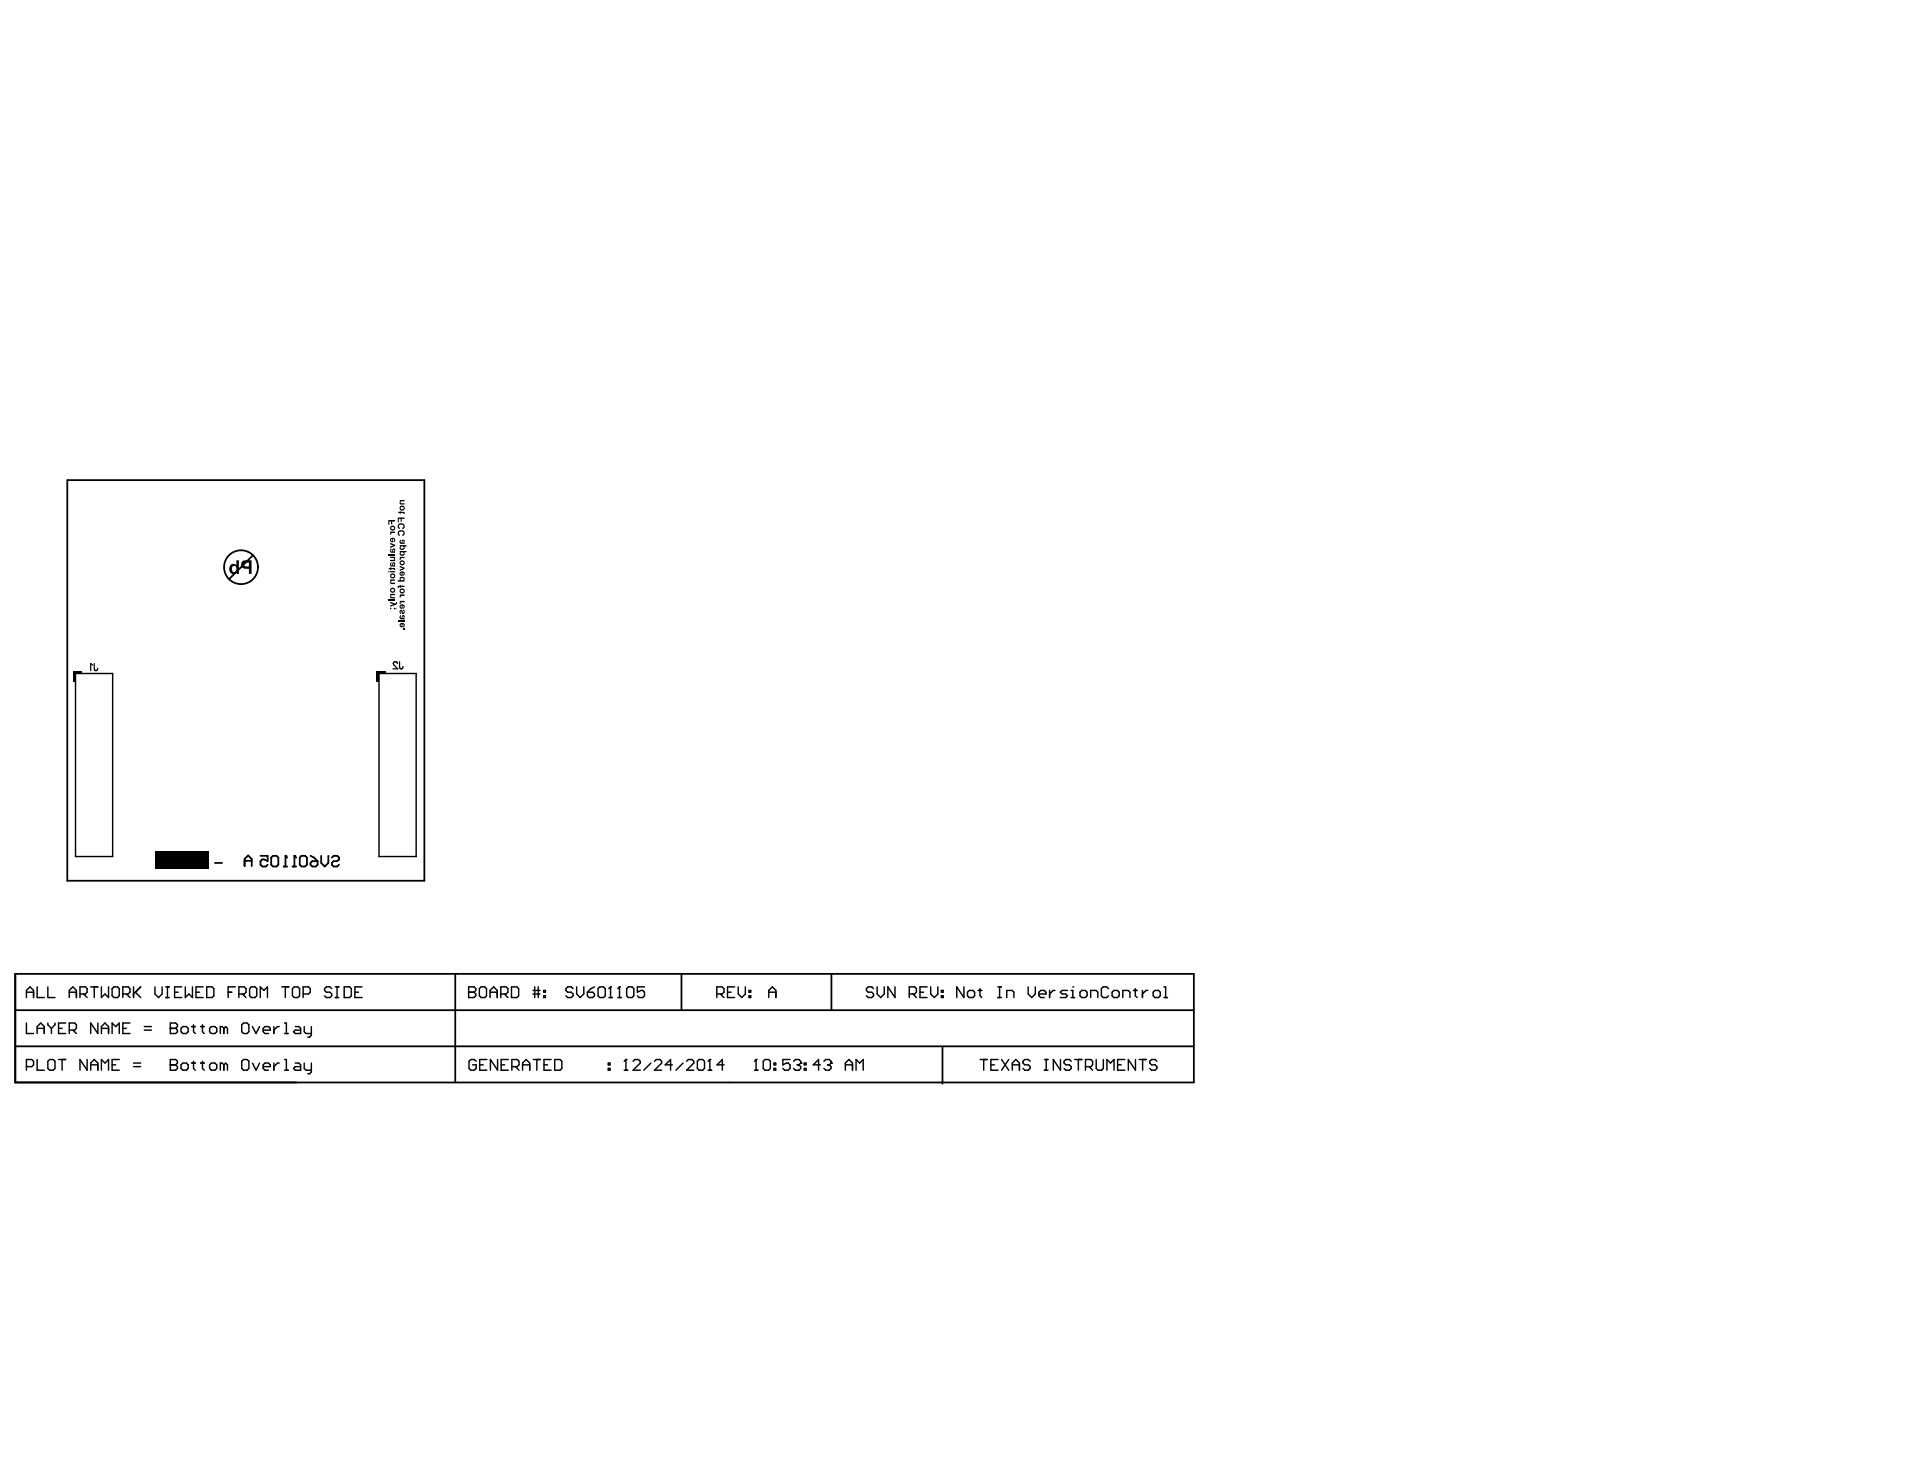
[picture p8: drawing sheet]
<svg xmlns="http://www.w3.org/2000/svg" width="271mm" height="208mm" viewBox="0 0 271 208" stroke-linecap="round" stroke-linejoin="round" font-family="sans-serif">
<g fill="none" stroke="#000" stroke-width=".25">
<path d="M9.5 67.8h50.4v56.5h-50.4zM35.7 78.4l-3.4 3.3M2.1 137.4h166.4v15.4h-166.4zM30.3 121.8h1M34.5 122.2v-1l.5-.5 .5 .5v1M34.5 121.5h1M36.8 120.8h1v.7l-.5-.2h-.3l-.2 .2v.5l.2 .3h.5l.3-.3M38.3 121l.2-.2h.5l.3 .2v1l-.3 .3h-.5l-.2-.3zM40 122.3h.5M40.3 120.8h.1M40.3 120.8v1.5M40.3 120.8l.2 .2"/>
<path d="M41.3 122.3h.5M41.5 120.8h.1M41.5 120.8v1.5M41.5 120.8l.3 .2M42.3 121l.3-.2h.5l.2 .2v1l-.2 .3h-.5l-.3-.3zM43.8 121.8l.3-.3h.7v.5l-.2 .3h-.5l-.3-.3zM43.8 120.8l.5 .2 .5 .5M45.3 120.8v1l.5 .5 .5-.5v-1M46.8 121l.3-.2h.5l.2 .2v.3l-.2 .2h-.5l-.3 .3v.2l.3 .3h.5l.2-.3M64.2 137.4v15.4M96.2 137.4v5.1M117.3 137.4v5.1"/>
<path d="M2.1 147.6h166.3M2.1 142.5h166.4M133 147.8v5.1"/>
<circle cx="34" cy="80" r="2.39"/>
</g>
<g fill="none" stroke="#000" stroke-width=".2">
<path d="M10.7 95h5.2v25.9h-5.2zM53.5 95h5.2v25.9h-5.2zM5.2 139.3v1.5h1M6.8 139.3v1.5h1M12.8 139.3h1M13.3 139.3v1.5M14.3 139.3v1.5l.5-.5 .5 .5v-1.5M15.8 139.5l.3-.2h.5l.2 .2v1l-.2 .3h-.5l-.3-.3zM18.8 139.3v1.5M19.9 139.3l-1.1 1M21.9 139.3v1l.5 .5 .5-.5v-1M23.4 139.3h.5"/>
<path d="M23.6 139.3v1.5M25.6 139.3h-1v1.5h1M26.2 139.3v1.5l.5-.5 .5 .5v-1.5M28.7 139.3h-1v1.5h1M29.2 139.3h.7l.3 .2v1l-.3 .3h-.7zM33.2 139.3h-1v1.5M35.2 139.5l.3-.2h.5l.2 .2v1l-.2 .3h-.5l-.3-.3zM39.8 139.3h1M40.3 139.3v1.5M41.3 139.5l.2-.2h.5l.3 .2v1l-.3 .3h-.5l-.2-.3zM46.8 139.5l-.2-.2h-.5l-.3 .2v.3l.3 .2h.5l.2 .3v.2l-.2 .3h-.5l-.3-.3M47.3 139.3h.5"/>
<path d="M47.6 139.3v1.5M48.6 139.3h.7l.3 .2v1l-.3 .3h-.7zM51.1 139.3h-1v1.5h1M66.1 139.3h.8l.2 .2v.3l-.2 .2 .2 .3v.2l-.2 .3h-.8zM67.6 139.5l.3-.2h.5l.3 .2v1l-.3 .3h-.5l-.3-.3zM72.2 139.3h.7l.3 .2v1l-.3 .3h-.7zM75.2 139.8h1M75.5 139.3v1.5M76 139.3v1.5M76.7 139.8h.3v.2h-.3zM80.9 139.5l-.3-.2h-.5l-.2 .2v.3l.2 .2h.5l.3 .3v.2l-.3 .3h-.5l-.2-.3M81.4 139.3v1l.5 .5 .5-.5v-1"/>
<path d="M83.9 139.3l-.5 .2-.5 .5M84.4 139.5l.2-.2h.6l.2 .2v1l-.2 .3h-.6l-.2-.3zM86.2 139.3h.1M86.2 139.3v1.5M86.2 139.3l-.3 .2M87.4 139.3h.1M87.4 139.3v1.5M87.4 139.3l-.2 .2M88.4 139.5l.3-.2h.5l.2 .2v1l-.2 .3h-.5l-.3-.3zM90.9 139.3h-1v.7l.5-.2h.3l.2 .2v.5l-.2 .3h-.5l-.3-.3M103.7 139.3h-1v1.5h1M104.2 139.3v1l.5 .5 .5-.5v-1"/>
<path d="M105.7 139.8h.2v.2h-.2zM123.3 139.5l-.3-.2h-.5l-.2 .2v.3l.2 .2h.5l.3 .3v.2l-.3 .3h-.5l-.2-.3M123.8 139.3v1l.5 .5 .5-.5v-1M126.3 139.3v1.5l-1-1.5v1.5M130.8 139.3h-1v1.5h1M131.3 139.3v1l.5 .5 .5-.5v-1M132.8 139.8h.3v.2h-.3zM136 139.3v1.5l-1-1.5v1.5M138 139.8h.5M138.3 139.5v1l.2 .3M140.8 139.3h.5M141.1 139.3v1.5"/>
<path d="M145.1 139.3v1l.5 .5 .5-.5v-1M148.1 139.8v1M148.9 139.8h-.3l-.5 .5M150.6 139.8h-.7l-.3 .2 .3 .3h.5l.2 .2-.2 .3h-.8M151.1 139.8h.3v1M151.4 139.3h.1M156.4 139.5l-.2-.2h-.5l-.3 .2v1l.3 .3h.5l.2-.3M160 139.8h.5M160.2 139.5v1l.3 .3M161.2 139.8v1M162 139.8h-.3l-.5 .5M164.2 139.3h.3v1.5"/>
<path d="M3.7 140h1M3.7 140.8v-1l.5-.5 .5 .5v1M3.7 144.4v1.4h1M3.7 150.5h.8l.2-.2v-.5l-.2-.3h-.8v1.5M5.2 145.8v-.9l.5-.5 .5 .5v.9M5.2 149.5v1.5h1M5.2 145.1h1M6.8 149.8l.2-.3h.5l.3 .3v1l-.3 .2h-.5l-.2-.2zM6.8 144.4v.2l.5 .5M7.3 145.1v.7M7.8 144.4v.2l-.5 .5M8.3 149.5h1"/>
<path d="M8.3 145.1h.5M8.8 149.5v1.5M9.3 144.4h-1v1.4h1M9.8 140h1M9.8 145.4h.7l.3-.3v-.5l-.3-.2h-.7v1.4M9.8 140.8v-1l.5-.5 .5 .5v1M10.3 145.4l.5 .4M11.3 140.3h.7l.3-.3v-.5l-.3-.2h-.7v1.5M11.8 140.3l.5 .5M12.3 149.5v1.5l-1-1.5v1.5M12.8 151v-1l.5-.5 .5 .5v1M12.8 150.3h1"/>
<path d="M13.8 144.4v1.4l-1-1.4v1.4M14.3 145.8v-.9l.5-.5 .5 .5v.9M14.3 151v-1.5l.5 .5 .5-.5v1.5M14.3 145.1h1M15.8 150.3h.5M15.8 145.8v-1.4l.5 .5 .5-.5v1.4M16.8 149.5h-1v1.5h1M17.3 140.3h.8l.2-.3v-.5l-.2-.2h-.8v1.5M17.3 145.1h.5M17.8 140.3l.5 .5M18.3 144.4h-1v1.4h1M18.8 150.5h1.1"/>
<path d="M18.8 150h1.1M19.1 140l.8 .8M20.4 145.4h1M20.4 144.9h1M23.4 140.8h.5M24 150.3h.1M24 145.1h.1M24 149.5h.8l.2 .3v.2l-.2 .3 .2 .2v.3l-.2 .2h-.8zM24 150.3h.8M24 144.4h.8l.2 .2v.3l-.2 .2 .2 .3v.2l-.2 .2h-.8zM24 145.1h.8M24.6 140h.5"/>
<path d="M25.5 150.3l.3-.3h.5l.3 .3v.5l-.3 .2h-.5l-.3-.2zM25.5 145.1l.3-.2h.5l.3 .2v.5l-.3 .2h-.5l-.3-.2zM27.1 150h.5M27.1 144.9h.5M27.3 144.6v1l.3 .2M27.3 149.8v1l.3 .2M27.7 140h.5M28.3 150h.5M28.3 144.9h.5M28.6 144.6v1l.2 .2M28.6 149.8v1l.2 .2M29.6 150.3l.2-.3h.5l.3 .3v.5l-.3 .2h-.5l-.2-.2z"/>
<path d="M29.6 145.1l.2-.2h.5l.3 .2v.5l-.3 .2h-.5l-.2-.2zM31.6 150.3l-.3-.3h-.2v1M31.6 145.1l-.3-.2h-.2v.9M31.6 145.1v.7M31.6 150.3v.7M31.6 150.3l.2-.3 .3 .3v.7M31.6 145.1l.2-.2 .3 .2v.7M32.2 140h.5M33.7 140.3h.8l.2-.3v-.5l-.2-.2h-.8v1.5M34.1 149.8l.3-.3h.5l.2 .3v1l-.2 .2h-.5l-.3-.2zM34.1 144.6l.3-.2h.5l.2 .2v1l-.2 .2h-.5l-.3-.2zM34.2 140.3l.5 .5"/>
<path d="M35.6 150l.5 1 .5-1M35.6 144.9l.5 .9 .5-.9M36.7 140.8v-1.5l.5 .5 .5-.5v1.5M37.1 150.5h1v-.2l-.2-.3h-.5l-.3 .3v.5l.3 .2h.5M37.1 145.4h1v-.3l-.2-.2h-.5l-.3 .2v.5l.3 .2h.5M38.6 144.9v.9M38.6 150v1M39.4 150h-.2l-.6 .5M39.4 144.9h-.2l-.6 .5M40.2 149.5h.2v1.5M40.2 151h.5M40.2 145.8h.5"/>
<path d="M40.2 144.4h.2v1.4M41.7 150h.5l.2 .3v.7h-.7l-.3-.2 .3-.3h.7M41.7 144.9h.5l.2 .2v.7h-.7l-.3-.2 .3-.2h.7M42.8 140.3h.7l.3-.3v-.5l-.3-.2h-.7v1.5M42.9 150v.8l.3 .2h.7M42.9 144.9v.7l.3 .2h.7M43.9 144.9v1.2l-.2 .2h-.3M43.9 150v1.3l-.2 .2h-.3M47.3 140.8h.5M50.1 140h.5M66.1 140h.1M66.1 140h.8"/>
<path d="M67.2 149.8l-.3-.3h-.5l-.2 .3v1l.2 .2h.5l.3-.2v-.5h-.5M67.7 150.3h.5M68.7 149.5h-1v1.5h1M69.2 140h1M69.2 140.8v-1l.5-.5 .5 .5v1M70.2 149.5v1.5l-1-1.5v1.5M70.7 140.3h.7l.3-.3v-.5l-.3-.2h-.7v1.5M70.7 150.3h.5M71.2 140.3l.5 .5M71.7 149.5h-1v1.5h1M72.2 150.5h.8l.2-.2v-.5l-.2-.3h-.8v1.5M72.7 150.5l.5 .5"/>
<path d="M73.7 150.3h1M73.7 151v-1l.5-.5 .5 .5v1M75.2 140.3h1M75.3 149.5h1M75.8 149.5v1.5M76.7 140.5h.3v.3h-.3zM76.8 150.3h.5M77.8 149.5h-1v1.5h1M78.3 149.5h.7l.3 .3v1l-.3 .2h-.7zM82.9 140h.7l.3 .3v.2l-.3 .3h-.5l-.2-.3zM85.8 150.8h.3v.2h-.3zM85.8 150h.3v.3h-.3z"/>
<path d="M85.9 140.8h.5M87.2 140.8h.5M88.1 151h.5M88.3 149.5h.1M88.3 149.5v1.5M88.3 149.5l-.2 .3M89.3 149.8l.3-.3h.5l.2 .3v.2l-1 1h1M91.9 150l-1.1 1M92.4 149.8l.2-.3h.5l.3 .3v.2l-1 1h1M94.9 150.3h-1l.7-.8v1.5M96.4 150l-1 1M96.9 149.8l.2-.3h.5l.3 .3v.2l-1 1h1"/>
<path d="M98.4 149.8l.3-.3h.5l.2 .3v1l-.2 .2h-.5l-.3-.2zM99.9 151h.5M100.2 149.5h.1M100.2 149.5v1.5M100.2 149.5l-.3 .3M101.2 140.3h.7l.3-.3v-.5l-.3-.2h-.7v1.5M101.7 140.3l.5 .5M102.2 150.3h-1l.7-.8v1.5M102.7 140h.5M105.7 140.5h.2v.3h-.2zM106.5 151h.4M106.7 149.5h.1"/>
<path d="M106.7 149.5v1.5M106.7 149.5l-.2 .3M107.7 149.8l.3-.3h.5l.2 .3v1l-.2 .2h-.5l-.3-.2zM108.5 140.8v-1l.5-.5 .5 .5v1M108.5 140h1M109.2 150.8h.3v.2h-.3zM109.2 150h.3v.3h-.3zM111.5 149.5h-1v.8l.5-.3h.2l.3 .3v.5l-.3 .2h-.5l-.2-.2M112 149.8l.2-.3h.5l.3 .3v.2M112.5 150.3h.2M112.7 150.3l.3 .2v.3l-.3 .2h-.5l-.2-.2M113 150h.1"/>
<path d="M113 150l-.3 .3M113.5 150.8h.2v.2h-.2zM113.5 150h.2v.3h-.2zM115.8 150.3h-1l.7-.8v1.5M116.3 149.8l.2-.3h.5l.3 .3v.2M116.8 150.3h.2M117 150.3l.3 .2v.3l-.3 .2h-.5l-.2-.2M117.3 150h.1M117.3 150l-.3 .3M119.3 150.3h1M119.3 151v-1l.5-.5 .5 .5v1M120.8 151v-1.5l.5 .5 .5-.5v1.5"/>
<path d="M128.3 140.3h.8l.2-.3v-.5l-.2-.2h-.8v1.5M128.8 140.3l.5 .5M129.8 140h.5M132.8 140.5h.3v.3h-.3zM136.5 140l.3-.2h.5l.2 .2v.5l-.2 .3h-.5l-.3-.3zM138.3 149.5h1M138.8 149.5v1.5M139.8 150.3h.5M140.8 140.8h.5M140.8 149.5h-1v1.5h1M141.3 149.5l1 1.5M142.1 140.8v-1h.7l.3 .2v.8"/>
<path d="M142.3 149.5l-1 1.5M142.8 150.3h1.1M142.8 151v-1l.5-.5 .6 .5v1M145.4 149.8l-.3-.3h-.5l-.2 .3v.2l.2 .3h.5l.3 .2v.3l-.3 .2h-.5l-.2-.2M146.6 140.3h1v-.3l-.2-.2h-.5l-.3 .2v.5l.3 .3h.5M147.4 149.5h.5M147.4 151h.5M147.6 149.5v1.5M149.6 149.5v1.5l-1-1.5v1.5M151.1 140.8h.5M151.2 149.8l-.3-.3h-.5l-.2 .3v.2l.2 .3h.5l.3 .2v.3l-.3 .2h-.5l-.2-.2M151.7 149.5h1"/>
<path d="M152.2 149.5v1.5M152.4 140l.2-.2h.5l.3 .2v.5l-.3 .3h-.5l-.2-.3zM153.2 150.5h.7l.3-.2v-.5l-.3-.3h-.7v1.5M153.7 150.5l.5 .5M153.9 140.8v-1h.8l.2 .2v.8M154.7 149.5v1.3l.2 .2h.5l.3-.2v-1.3M156.2 151v-1.5l.5 .5 .5-.5v1.5M156.9 140l.3-.2h.5l.2 .2v.5l-.2 .3h-.5l-.3-.3zM157.7 150.3h.5M158.4 140.8v-1h.8l.2 .2v.8M158.7 149.5h-1v1.5h1M160.2 149.5v1.5l-1-1.5v1.5"/>
<path d="M160.7 149.5h1M161.2 149.5v1.5M162.7 140l.3-.2h.5l.2 .2v.5l-.2 .3h-.5l-.3-.3zM163.3 149.8l-.3-.3h-.5l-.3 .3v.2l.3 .3h.5l.3 .2v.3l-.3 .2h-.5l-.3-.2M164.2 140.8h.5"/>
</g>
<g fill="#000">
<path d="M10.4 94.7h.3v1.5h-.3z" fill-rule="evenodd"/>
<path d="M10.4 94.7h1.1v.3h-1.1z" fill-rule="evenodd"/>
<path d="M53.2 94.7h.3v1.5h-.3z" fill-rule="evenodd"/>
<path d="M53.2 94.7h1.2v.3h-1.2z" fill-rule="evenodd"/>
<path d="M21.9 120.1h7.6v2.6h-7.6z" fill-rule="evenodd"/>
</g>
<path d="M13.1 93.8l-.3-.2v1M13.3 93.6l.1 .9 .1 .1h.2l.1-.3M56.1 93.6l-.2-.2h-.3l-.1 .2 .2 .3 .4 .5h-.6M56.4 93.4v.9l.2 .1 .2-.1 .1-.2" fill="none" stroke="#000" stroke-width=".18"/>
<g fill="#000">
<path d="M54.8 73.4h1v.2h-.5v.4h-.1v-.4h-.3v.5h-.1zM55 75h.8v.2h-.3a.16 .16 0 0 0-.2 0 .16 .16 0 0 0-.1 .2h-.2v-.1l.1-.1h-.1zM55 76.6l.8 .3v.1l-.8 .3v-.2l.5-.2-.5-.1zM54.8 78.2h1v.2h-1zM55 78.6h.7l.1 .2-.1 .2h.1v.2h-.8v-.2h.4a.16 .16 0 0 0 .2-.2 .16 .16 0 0 0-.2-.1h-.4zM56.3 72.2h.1v-.1h.1v.1h.4a.2 .2 0 0 1 .2 .1 .2 .2 0 0 1 0 .3l-.2-.1v-.1h-.4v.1h-.1v-.1h-.2zM56.2 74l.3-.2 .5 .1 .1 .3v.2l-.3 .3-.1-.2a.27 .27 0 0 0 .2-.4 .27 .27 0 0 0-.4-.1l-.2 .2 .1 .3v.2l-.3-.3zM56.2 75l.3-.2 .5 .1 .1 .2v.3l-.3 .2-.1-.2a.25 .25 0 0 0 .2-.3 .25 .25 0 0 0-.4-.1l-.2 .2 .1 .2v.2l-.3-.2zM56.4 70.6h.7v.1l-.5 .1a.14 .14 0 0 0-.1 .2 .14 .14 0 0 0 .2 0h.4v.2h-.4a.24 .24 0 0 1-.3-.2 .24 .24 0 0 1 .1-.3h-.1zM56.1 73h1v.2h-.4v.4h-.2v-.4h-.2v.5h-.2zM56.4 78.6h.7v.2h-.4h-.1v.2h-.2v-.1l.1-.2h-.1zM54.9 80.1h.1h.5a.21 .21 0 0 1 .3 .1 .21 .21 0 0 1 0 .3l-.2-.1v-.1h-.4v.1h-.2v-.1h-.2z"/>
<path d="M55 84.9l.8 .3 .1-.1v-.1h.1v.2l-.1 .1-.9 .3v-.2l.6-.1-.6-.2zM55 81.8h.8v.1l-.6 .1a.14 .14 0 0 0 0 .2 .14 .14 0 0 0 .2 0h.4v.2h-.7l-.1-.3 .1-.2h-.1zM55 83.8h.8v.2h-.4a.15 .15 0 0 0-.2 .1 .15 .15 0 0 0 .2 .2h.4v.1h-.7l-.1-.3 .1-.1h-.1zM54.8 84.6h1v.2h-1zM56.1 82.7l.4-.1v.1h.6v.1h-.6v.2l-.2-.2v.2h-.2zM56.4 86.1a.27 .27 0 0 1 .4 0 .27 .27 0 0 1 .1 .4l.1-.1-.1-.2v-.2l.2 .3-.1 .3a.3 .3 0 0 1-.3-.1 .3 .3 0 0 1-.1-.3l-.1 .1 .1 .2v.1l-.2-.2zM56.4 79.8l.7 .3v.2l-.7 .3v-.2l.5-.2-.5-.2zM56.4 83.9h.7v.2h-.3a.14 .14 0 0 0-.2 0 .14 .14 0 0 0 0 .2h-.2l.1-.2h-.1zM56.4 84.8h.7v.2h-.3a.14 .14 0 0 0-.2 0 .14 .14 0 0 0 0 .2h-.2l.1-.2h-.1zM56.1 87.6h1v.2h-1zM56.9 88.7h.2v.2h-.2z"/>
<path d="M55.1 77.5l-.1 .4 .2 .1h.6l-.1-.2 .1-.2a.25 .25 0 0 0-.3-.2 .25 .25 0 0 0-.2 .4 .11 .11 0 0 1-.1-.1 .11 .11 0 0 1 .1-.1l-.1-.2zM55.5 77.6a.11 .11 0 0 1 .1 .1 .11 .11 0 0 1 0 .1 .11 .11 0 0 1-.2 0z"/>
<path d="M55.1 79.4l-.1 .4 .1 .1 .7 .1-.1-.2 .1-.1a.22 .22 0 0 0-.2-.4 .22 .22 0 0 0-.3 .3v.1a.12 .12 0 0 1-.2-.1 .12 .12 0 0 1 .2-.1l-.1-.1zM55.5 79.5a.11 .11 0 0 1 .1 .1 .11 .11 0 0 1 0 .1 .11 .11 0 0 1-.1 0z"/>
<path d="M55 74.5a.4 .4 0 0 0 .8 0 .4 .4 0 0 0-.8 0zM55.2 74.6a.2 .2 0 0 1 .4 0 .2 .2 0 0 1-.4 0z"/>
<path d="M55.1 76v.4l.2 .1h.2v-.4a.14 .14 0 0 1 .1 .1 .14 .14 0 0 1-.1 .1l.1 .2 .2-.2-.2-.4h-.2zM55.2 76.1h.1v.2h-.1z"/>
<path d="M56.4 76.9v.2h.1l-.1 .3 .2 .2h.2a.28 .28 0 0 0 .3-.2 .28 .28 0 0 0-.1-.3h.4v-.2zM56.5 77.2l.3-.1a.19 .19 0 0 1 .1 .3 .19 .19 0 0 1-.3 0z"/>
<path d="M56.4 77.8v.1h.1l-.1 .3 .2 .2 .5-.1v-.2l-.1-.2h.4v-.1zM56.5 78l.3-.1a.2 .2 0 0 1 0 .4 .19 .19 0 0 1-.3-.2z"/>
<path d="M56.4 76.3v.2a.23 .23 0 0 0 .3 .2l.4 .1v-.6l-.3-.1-.2 .5-.1-.1 .1-.4zM56.7 76.5a.15 .15 0 0 1 .3 0 .15 .15 0 0 1-.3 0z"/>
<path d="M56.4 71.7a.36 .36 0 0 0 .7 0 .36 .36 0 0 0-.7 0zM56.5 71.7a.2 .2 0 0 1 .4 0 .2 .2 0 0 1-.4 0z"/>
<path d="M56.4 79.4a.37 .37 0 0 0 .7 0 .37 .37 0 0 0-.7 0zM56.5 79.5a.2 .2 0 0 1 .4 0 .2 .2 0 0 1-.4 0z"/>
<path d="M32.5 79.8l-.2 .6 .1 .3 .3 .2a.51 .51 0 0 0 .7-.1v.2h.3v-1.9h-.3v.7l-.4-.2zM32.8 80a.37 .37 0 0 1 .5 0 .37 .37 0 0 1 0 .5 .34 .34 0 0 1-.4 .2 .34 .34 0 0 1-.1-.5z"/>
<path d="M34.1 79.3a.58 .58 0 0 0 .4 .9l.6 .1v.7h.4v-1.9h-1.1zM34.4 79.5l.3-.1h.4v.5h-.6z"/>
<path d="M54.8 80.6v.2h.1v-.2zM55 80.6v.2h.8v-.2z"/>
<path d="M55 85.8v.2h.2v-.2zM55.6 85.8v.2l.3-.1 .1-.1-.2 .1v-.1z"/>
<path d="M55 81.3a.4 .4 0 0 0 .8 0 .4 .4 0 0 0-.8 0zM55.2 81.3a.2 .2 0 0 1 .4 0 .2 .2 0 0 1-.4 0z"/>
<path d="M55 83.3a.4 .4 0 0 0 .8 0 .4 .4 0 0 0-.8 0zM55.2 83.3a.2 .2 0 0 1 .4 0 .2 .2 0 0 1-.4 0z"/>
<path d="M56.4 86.9v.4l.2 .1h.5l-.1-.2 .1-.2a.24 .24 0 0 0-.3-.2 .24 .24 0 0 0-.1 .3v.1a.11 .11 0 0 1-.2-.1 .11 .11 0 0 1 .1-.1v-.2zM56.7 87.1a.15 .15 0 0 1 .3 0 .15 .15 0 0 1-.3 0z"/>
<path d="M56.4 83.4a.36 .36 0 0 0 .7 0 .36 .36 0 0 0-.7 0zM56.6 83.3l.1-.1a.2 .2 0 0 1 .2 .1 .2 .2 0 0 1-.1 .3 .2 .2 0 0 1-.2-.1z"/>
<path d="M56.4 80.8v.2l.2 .3h.2v-.5a.15 .15 0 0 1 .2 .1 .15 .15 0 0 1-.1 .2v.2l.2-.3-.1-.3-.3-.1zM56.6 80.8h.1v.3l-.2-.1z"/>
<path d="M56.5 85.4l-.1 .3 .1 .2h.3v-.4l.2 .1-.1 .1v.2l.2-.1v-.3l-.1-.2h-.3zM56.6 85.5h.1v.2h-.2z"/>
<path d="M56.4 88l.1 .5 .2 .1h.1l.1-.5a.13 .13 0 0 1 .1 .1 .13 .13 0 0 1-.1 .2v.1l.2-.1v-.2l-.1-.2-.3-.1zM56.5 88.2l.2-.1v.3l-.2-.1z"/>
<path d="M56.4 81.5v.2l.1 .2h-.4v.2h1v-.2h-.1l.1-.3-.1-.2h-.4zM56.5 81.7l.1-.1a.17 .17 0 0 1 .3 0 .17 .17 0 0 1-.1 .3 .18 .18 0 0 1-.2 0 .18 .18 0 0 1-.1-.2z"/>
</g>
</svg>
